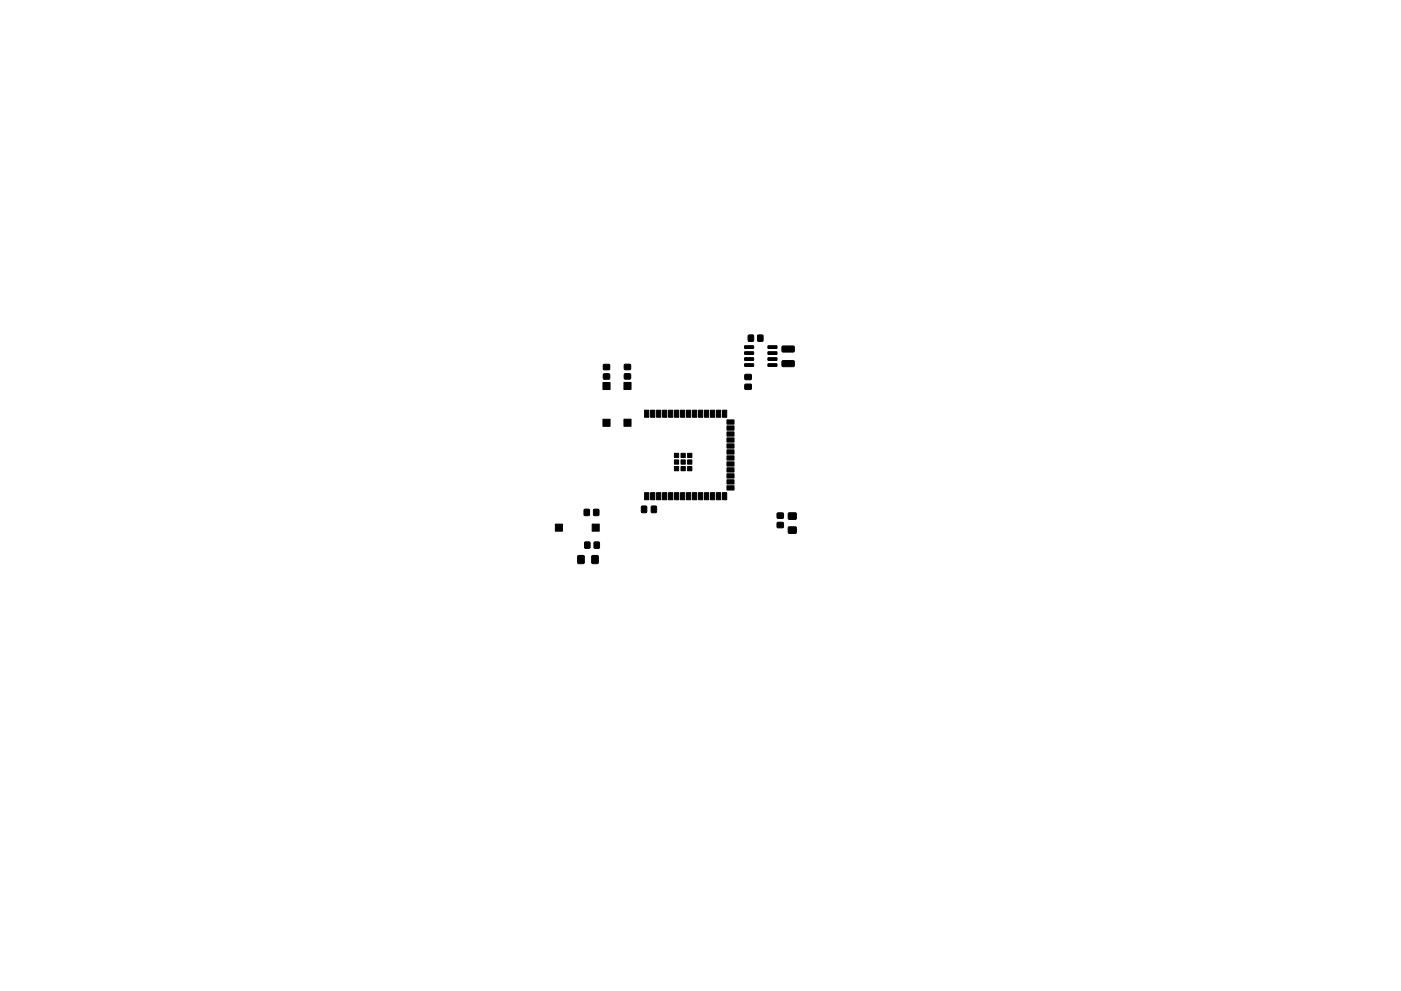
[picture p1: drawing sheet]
<svg xmlns="http://www.w3.org/2000/svg" width="297mm" height="210mm" viewBox="0 0 297 210" stroke-linecap="round" stroke-linejoin="round" font-family="sans-serif">
<g fill="#000" stroke="#000" stroke-width=".21">
<path d="M128 77.4h1.2v1h-1.2zM132.4 77.3h1.3v1.1h-1.3zM157.9 73.4h1.8l.1 .5h-1.9zM157.9 74.7l1.8-.1 .1 .5-1.9 .1zM157.9 75.9h1.8l.1 .5-1.9 .1zM157.9 77.2h1.8l.1 .5h-1.9zM158.7 71.1h1v1.3h-1zM160.7 71.1h1v1.3h-1zM162.8 77.2h1.9v.5h-1.8zM162.8 75.9h1.9v.5l-1.8 .1zM162.8 74.7l1.9-.1v.5l-1.8 .1zM162.8 73.4h1.9v.5h-1.8z"/>
<path d="M165.8 73.5l2.5-.1 .1 .2v.9l-.2 .2h-2.3l-.1-.3zM165.8 76.6l2.5-.1 .1 .2v.9l-.2 .2h-2.3l-.1-.3zM128 79.4h1.2v1h-1.2zM127.8 88.9h1.5v1.5h-1.5zM127.8 81.1h1.5v1.5h-1.5zM132.4 79.3h1.3v1.1h-1.3zM132.3 88.9h1.5v1.5h-1.5zM132.3 81.1h1.5v1.5h-1.5zM136.7 87h.9v1.5h-.9zM137.9 87h.9v1.5h-.9zM139.2 87h.9v1.5h-.9zM140.5 87h.9v1.5h-.9z"/>
<path d="M141.8 87h.8v1.5h-.8zM143 97.6h.9v.9h-.9zM143 99h.9v.9h-.9zM143 96.2h.9v.9h-.9zM143 87h.9v1.5h-.9zM144.3 87h.9v1.5h-.9zM144.4 97.6h.9v.9h-.9zM144.4 99h.9v.9h-.9zM144.4 96.2h.9v.9h-.9zM145.6 87h.9v1.5h-.9zM145.8 96.2h.9v.9h-.9zM145.8 97.6h.9v.9h-.9z"/>
<path d="M145.8 99h.9v.9h-.9zM146.8 87h.9v1.5h-.9zM148.1 87h.9v1.5h-.9zM149.4 87h.9v1.5h-.9zM150.6 87h.9v1.5h-.9zM151.9 87h.9v1.5h-.9zM153.2 87h.9v1.5h-.9zM154.1 99.3h1.5v.9h-1.5zM154.1 98h1.5v.9h-1.5zM154.1 96.7h1.5v.9h-1.5zM154.1 95.4h1.5v.9h-1.5zM154.1 94.2h1.5v.9h-1.5z"/>
<path d="M154.1 92.9h1.5v.9h-1.5zM154.1 91.6h1.5v.9h-1.5zM154.1 90.4h1.5v.9h-1.5zM154.1 89.1h1.5v.9h-1.5zM158 81.5h1.3v1.1h-1.3zM158 79.5h1.3v1h-1.3zM117.8 111.2h1.4v1.5h-1.4zM122.5 117.9h1.3v1.6h-1.3zM123.9 108.1h1v1.2h-1zM124 115h1v1.3h-1zM125.5 117.9h1.3v1.6h-1.3zM125.5 111.2h1.6v1.5h-1.6z"/>
<path d="M125.9 108.1h1v1.2h-1zM126 115h1v1.3h-1zM136 107.4h1.1v1.3h-1.1zM136.7 104.5h.9v1.5h-.9zM138.1 107.4h1v1.3h-1zM137.9 104.5h.9v1.5h-.9zM139.2 104.5h.9v1.5h-.9zM140.5 104.5h.9v1.5h-.9zM141.8 104.5h.8v1.5h-.8zM143 104.5h.9v1.5h-.9zM144.3 104.5h.9v1.5h-.9zM145.6 104.5h.9v1.5h-.9z"/>
<path d="M146.8 104.5h.9v1.5h-.9zM148.1 104.5h.9v1.5h-.9zM149.4 104.5h.9v1.5h-.9zM150.6 104.5h.9v1.5h-.9zM151.9 104.5h.9v1.5h-.9zM153.2 104.5h.9v1.5h-.9zM154.1 103.1h1.5v.9h-1.5zM154.1 101.8h1.5v.9h-1.5zM154.1 100.5h1.5v.9h-1.5zM164.8 108.9h1.3v1h-1.3zM164.8 110.9h1.3v1h-1.3zM167.2 111.8h1.6v1.3h-1.6z"/>
<path d="M167.2 108.9h1.6v1.2h-1.6z"/>
</g>
</svg>
